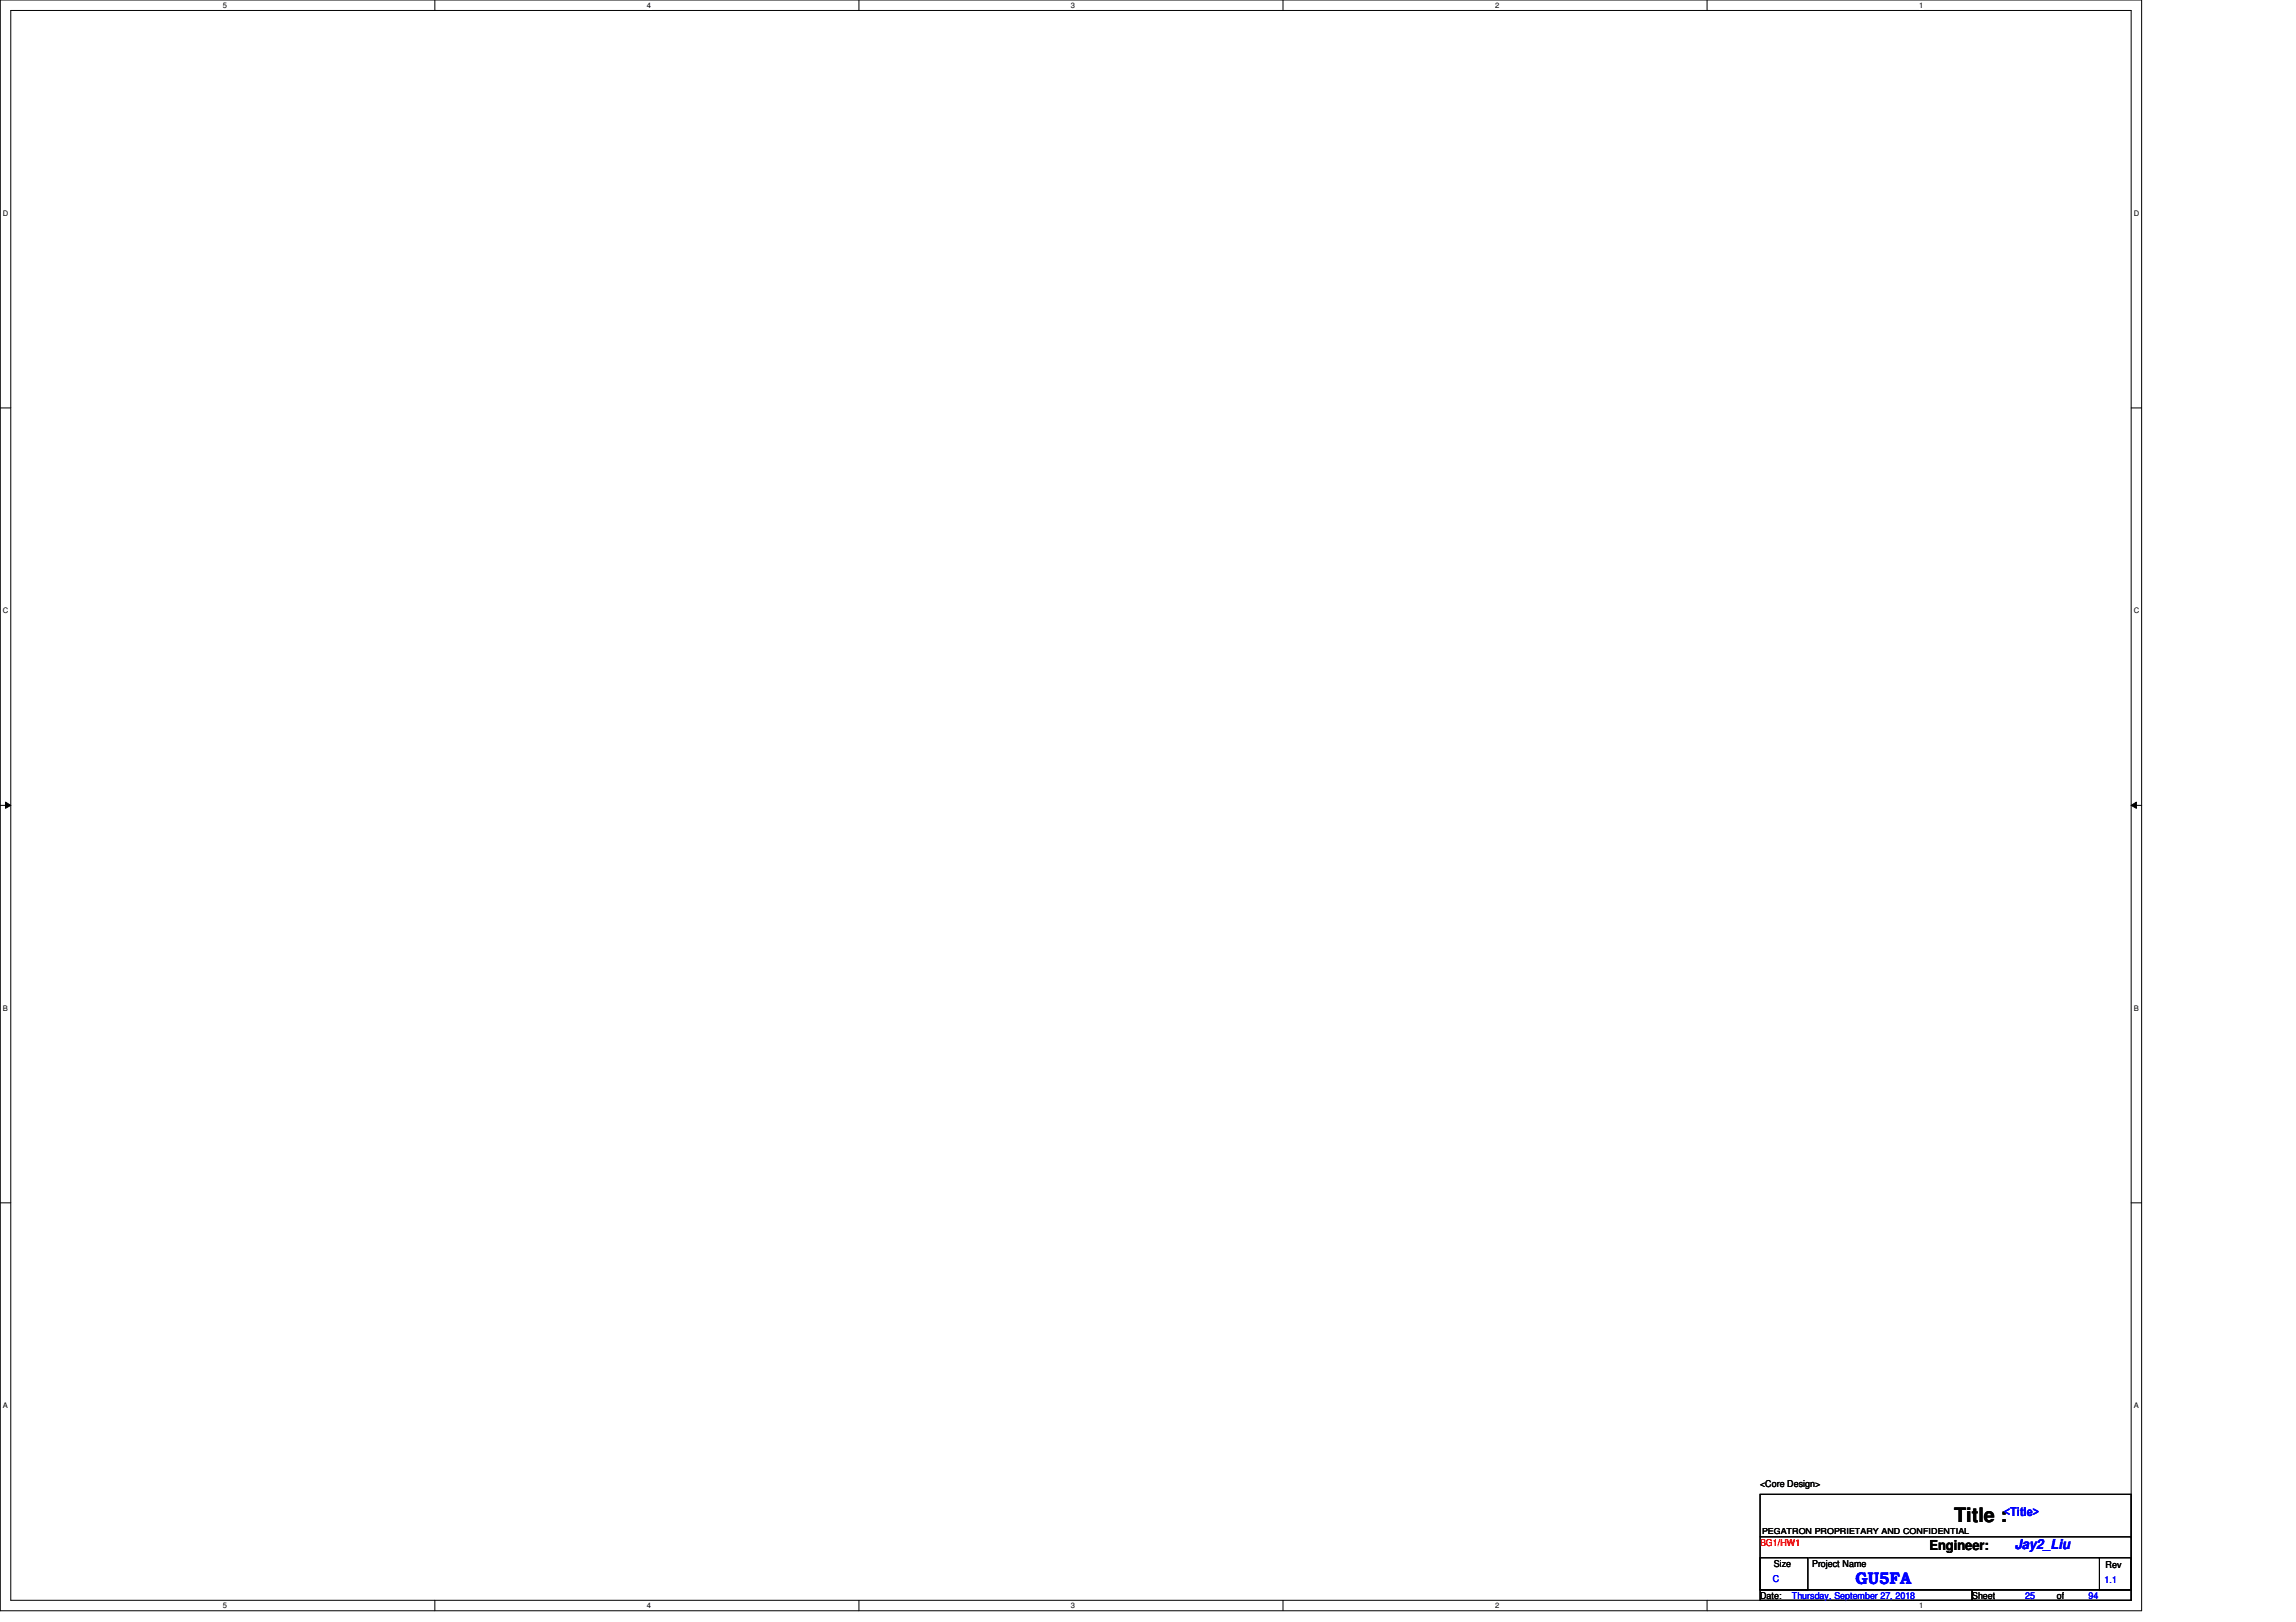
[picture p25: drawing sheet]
<svg xmlns="http://www.w3.org/2000/svg" width="297mm" height="210mm" viewBox="0 0 297 210" stroke-linecap="round" stroke-linejoin="round" font-family="sans-serif">
<defs><g id="words">
<text font-size="2.6" x="252.8" y="197">Title :</text>
<text font-size="2.2" fill="#00f" x="240.1" y="205">GU5FA</text>
<text font-size="1.8" x="249.6" y="200.5">Engineer:</text>
<text font-size="1.8" fill="#00f" x="260.6" y="200.5">Jay2_Liu</text>
<text font-size="1.6" fill="#00f" x="259.2" y="196.2">&lt;Title&gt;</text>
<g font-size="1.2">
<text x="227.7" y="192.4">&lt;Core Design&gt;</text>
<text x="229.5" y="202.7">Size</text>
<text x="234.4" y="202.7">Project Name</text>
<text x="272.4" y="202.9">Rev</text>
<text x="227.7" y="206.9">Date:</text>
<text x="255.1" y="206.9">Sheet</text>
<text x="266.1" y="206.9">of</text>
</g>
<text font-size="1.2" fill="#f00" x="227.7" y="200">BG1/HW1</text>
<g font-size="1.2" fill="#00f">
<text x="229.4" y="204.7">C</text>
<text x="231.8" y="206.9">Thursday, September 27, 2018</text>
<text x="262" y="206.9">25</text>
<text x="270.2" y="206.9">94</text>
<text x="272.3" y="204.8">1.1</text>
</g>
<text font-size="1.1" x="228" y="198.5">PEGATRON PROPRIETARY AND CONFIDENTIAL</text>
<g font-size="1">
<text x="28.8" y="1">5</text>
<text x="83.7" y="1">4</text>
<text x="138.6" y="1">3</text>
<text x="193.4" y="1">2</text>
<text x="248.3" y="1">1</text>
<text x=".4" y="27.9">D</text>
<text x="276.1" y="27.9">D</text>
<text x=".4" y="79.4">C</text>
<text x="276.1" y="79.4">C</text>
<text x=".4" y="130.8">B</text>
<text x="276.1" y="130.8">B</text>
<text x=".4" y="182.2">A</text>
<text x="276.1" y="182.2">A</text>
<text x="28.8" y="208.1">5</text>
<text x="83.7" y="208.1">4</text>
<text x="138.6" y="208.1">3</text>
<text x="193.4" y="208.1">2</text>
<text x="248.3" y="208.1">1</text>
</g>
</g></defs>
<path d="M0 0h277.1v208.4h-277.1zM1.4 1.4h274.3v205.7h-274.3z" fill="none" stroke="#000" stroke-width=".13"/>
<g fill="#fff">
<path d="M28.8 .1h.6v1.1h-.6z"/>
<path d="M28.8 207.2h.6v1.1h-.6z"/>
</g>
<path d="M56.3 0v1.4M56.3 207.1v1.3" fill="none" stroke="#000" stroke-width=".13"/>
<g fill="#fff">
<path d="M83.7 .1h.5v1.1h-.5z"/>
<path d="M83.7 207.2h.5v1.1h-.5z"/>
</g>
<path d="M111.1 0v1.4M111.1 207.1v1.3" fill="none" stroke="#000" stroke-width=".13"/>
<g fill="#fff">
<path d="M138.6 .1h.5v1.1h-.5z"/>
<path d="M138.6 207.2h.5v1.1h-.5z"/>
</g>
<path d="M166 0v1.4M166 207.1v1.3" fill="none" stroke="#000" stroke-width=".13"/>
<g fill="#fff">
<path d="M193.4 .1h.6v1.1h-.6z"/>
<path d="M193.4 207.2h.6v1.1h-.6z"/>
</g>
<path d="M220.8 0v1.4M220.8 207.1v1.3" fill="none" stroke="#000" stroke-width=".13"/>
<g fill="#fff">
<path d="M248.3 .1h.5v1.1h-.5z"/>
<path d="M248.3 207.2h.5v1.1h-.5z"/>
<path d="M.4 27.1h.7v1.1h-.7z"/>
<path d="M276.1 27.1h.7v1.1h-.7z"/>
<path d="M.4 78.5h.7v1.1h-.7z"/>
<path d="M276.1 78.5h.7v1.1h-.7z"/>
</g>
<path d="M0 52.8h1.4M275.7 52.8h1.4" fill="none" stroke="#000" stroke-width=".13"/>
<g fill="#fff">
<path d="M.4 129.9h.6v1.1h-.6z"/>
<path d="M276.1 129.9h.6v1.1h-.6z"/>
</g>
<path d="M0 104.2h1.4M.7 103.8l.7 .4-.7 .4zM275.7 104.2l.7-.4v.8zM275.7 104.2h1.4" fill="none" stroke="#000" stroke-width=".13"/>
<path d="M.7 103.8l.7 .4-.7 .4zM275.7 104.2l.7-.4v.8z" fill="#000"/>
<g fill="#fff">
<path d="M.4 181.4h.6v1.1h-.6z"/>
<path d="M276.1 181.4h.6v1.1h-.6z"/>
</g>
<path d="M0 155.7h1.4M275.7 155.7h1.4M227.7 193.4h48v12.3h-48zM227.7 198.9h48M275.7 198.9h.1M227.7 201.6h6.2v4.1h-6.2zM227.7 205.7h27.4v1.4h-27.4zM234 201.6h37.6M255.1 205.7h20.6v1.4h-20.6zM271.6 201.6h4.1v4.1h-4.1zM271.6 201.6h.1" fill="none" stroke="#000" stroke-width=".13"/>
<use href="#words"/>
</svg>
